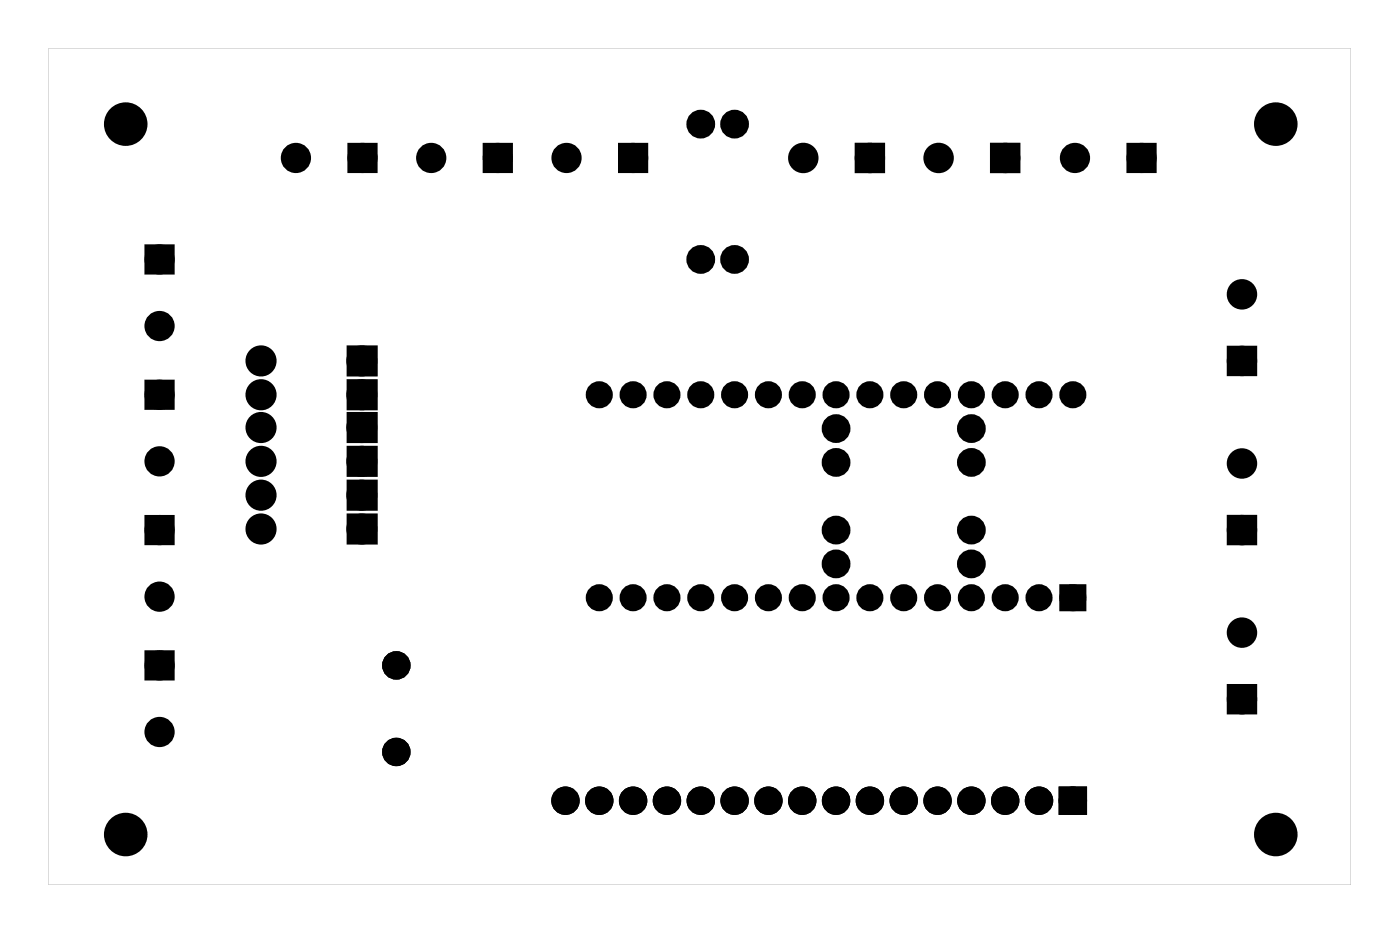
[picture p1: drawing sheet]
<svg xmlns="http://www.w3.org/2000/svg" width="105mm" height="70mm" viewBox="0 0 105 70" stroke-linecap="round" stroke-linejoin="round" font-family="sans-serif">
<g fill="#000">
<path d="M11.2 18.7h1.5v1.5h-1.5zM26.5 11.1h1.5v1.5h-1.5zM36.6 11.1h1.5v1.5h-1.5zM46.8 11.1h1.5v1.5h-1.5zM64.6 11.1h1.5v1.5h-1.5zM74.7 11.1h1.5v1.5h-1.5zM85 11.1h1.5v1.5h-1.5zM11.2 39h1.5v1.6h-1.5zM11.2 28.9h1.5v1.5h-1.5zM26.4 38.9h1.6v1.6h-1.6zM26.4 26.3h1.6v1.6h-1.6zM26.4 28.9h1.6v1.5h-1.6z"/>
<path d="M26.4 31.3h1.6v1.6h-1.6zM26.4 33.9h1.6v1.5h-1.6zM26.4 36.4h1.6v1.6h-1.6zM92.5 26.3h1.5v1.6h-1.5zM11.2 49.2h1.5v1.5h-1.5zM79.9 44.2h1.3v1.4h-1.3zM92.5 51.7h1.5v1.6h-1.5zM92.5 39h1.5v1.6h-1.5z"/>
<path d="M3.6 3.6v62.8h97.8v-62.8zM3.6 3.6h97.8v62.8h-97.8z"/>
<path d="M79.6 59.2v1.9h1.9v-1.9zM80.1 60.1a.51 .51 0 0 1 1 0 .51 .51 0 0 1-1 0z"/>
<path d="M79.6 59.2v1.9h1.9v-1.9zM80.1 60.1a.51 .51 0 0 1 1 0 .51 .51 0 0 1-1 0z"/>
</g>
<g fill="#000">
<circle cx="9.4" cy="9.3" r="1.25"/>
<circle cx="12" cy="19.5" r=".75"/>
<circle cx="22.2" cy="11.9" r=".75"/>
<circle cx="27.2" cy="11.9" r=".75"/>
<circle cx="32.4" cy="11.9" r=".75"/>
<circle cx="37.4" cy="11.9" r=".75"/>
<circle cx="42.5" cy="11.9" r=".75"/>
<circle cx="47.5" cy="11.9" r=".75"/>
<circle cx="52.6" cy="9.3" r=".7"/>
<circle cx="52.6" cy="19.5" r=".7"/>
<circle cx="55.2" cy="9.3" r=".7"/>
<circle cx="55.2" cy="19.5" r=".7"/>
<circle cx="60.3" cy="11.9" r=".76"/>
<circle cx="65.3" cy="11.9" r=".76"/>
<circle cx="70.5" cy="11.9" r=".76"/>
<circle cx="75.5" cy="11.9" r=".76"/>
<circle cx="80.7" cy="11.9" r=".75"/>
<circle cx="85.7" cy="11.9" r=".75"/>
<circle cx="95.8" cy="9.3" r="1.25"/>
<circle cx="12" cy="39.8" r=".75"/>
<circle cx="12" cy="24.5" r=".75"/>
<circle cx="12" cy="34.6" r=".75"/>
<circle cx="12" cy="29.6" r=".75"/>
<circle cx="19.6" cy="27.1" r=".79"/>
<circle cx="19.6" cy="39.7" r=".79"/>
<circle cx="19.6" cy="32.1" r=".79"/>
<circle cx="19.6" cy="37.2" r=".79"/>
<circle cx="19.6" cy="29.6" r=".79"/>
<circle cx="19.6" cy="34.6" r=".79"/>
<circle cx="27.2" cy="27.1" r=".79"/>
<circle cx="27.2" cy="32.1" r=".79"/>
<circle cx="27.2" cy="39.7" r=".79"/>
<circle cx="27.2" cy="37.2" r=".79"/>
<circle cx="27.2" cy="29.6" r=".79"/>
<circle cx="27.2" cy="34.6" r=".79"/>
<circle cx="45" cy="29.6" r=".67"/>
<circle cx="47.5" cy="29.6" r=".67"/>
<circle cx="50.1" cy="29.6" r=".67"/>
<circle cx="52.6" cy="29.6" r=".67"/>
<circle cx="55.2" cy="29.6" r=".67"/>
<circle cx="57.7" cy="29.6" r=".67"/>
<circle cx="60.2" cy="29.6" r=".67"/>
<circle cx="62.8" cy="29.6" r=".67"/>
<circle cx="62.8" cy="34.7" r=".7"/>
<circle cx="62.8" cy="39.8" r=".7"/>
<circle cx="62.8" cy="32.2" r=".7"/>
<circle cx="65.3" cy="29.6" r=".67"/>
<circle cx="67.9" cy="29.6" r=".67"/>
<circle cx="70.4" cy="29.6" r=".67"/>
<circle cx="72.9" cy="29.6" r=".67"/>
<circle cx="72.9" cy="34.7" r=".7"/>
<circle cx="72.9" cy="39.8" r=".7"/>
<circle cx="72.9" cy="32.2" r=".7"/>
<circle cx="75.5" cy="29.6" r=".67"/>
<circle cx="78" cy="29.6" r=".67"/>
<circle cx="80.6" cy="29.6" r=".67"/>
<circle cx="93.3" cy="27.1" r=".76"/>
<circle cx="93.3" cy="39.8" r=".76"/>
<circle cx="93.3" cy="22.1" r=".76"/>
<circle cx="93.3" cy="34.8" r=".76"/>
<circle cx="12" cy="50" r=".75"/>
<circle cx="12" cy="44.8" r=".75"/>
<circle cx="12" cy="55" r=".75"/>
<circle cx="29.8" cy="50" r=".69"/>
<circle cx="29.8" cy="56.5" r=".69"/>
<circle cx="45" cy="44.9" r=".67"/>
<circle cx="47.5" cy="44.9" r=".67"/>
<circle cx="50.1" cy="44.9" r=".67"/>
<circle cx="52.6" cy="44.9" r=".67"/>
<circle cx="55.2" cy="44.9" r=".67"/>
<circle cx="57.7" cy="44.9" r=".67"/>
<circle cx="60.2" cy="44.9" r=".67"/>
<circle cx="62.8" cy="44.9" r=".67"/>
<circle cx="62.8" cy="42.3" r=".7"/>
<circle cx="65.3" cy="44.9" r=".67"/>
<circle cx="67.9" cy="44.9" r=".67"/>
<circle cx="70.4" cy="44.9" r=".67"/>
<circle cx="72.9" cy="44.9" r=".67"/>
<circle cx="72.9" cy="42.3" r=".7"/>
<circle cx="75.5" cy="44.9" r=".67"/>
<circle cx="78" cy="44.9" r=".67"/>
<circle cx="80.6" cy="44.9" r=".67"/>
<circle cx="93.3" cy="52.5" r=".76"/>
<circle cx="93.3" cy="47.5" r=".76"/>
<circle cx="9.4" cy="62.7" r="1.25"/>
<circle cx="42.5" cy="60.1" r=".72"/>
<circle cx="45" cy="60.1" r=".72"/>
<circle cx="47.5" cy="60.1" r=".72"/>
<circle cx="50.1" cy="60.1" r=".72"/>
<circle cx="52.6" cy="60.1" r=".72"/>
<circle cx="55.2" cy="60.1" r=".72"/>
<circle cx="57.7" cy="60.1" r=".72"/>
<circle cx="60.2" cy="60.1" r=".72"/>
<circle cx="62.8" cy="60.1" r=".72"/>
<circle cx="65.3" cy="60.1" r=".72"/>
<circle cx="67.9" cy="60.1" r=".72"/>
<circle cx="70.4" cy="60.1" r=".72"/>
<circle cx="72.9" cy="60.1" r=".72"/>
<circle cx="75.5" cy="60.1" r=".72"/>
<circle cx="78" cy="60.1" r=".72"/>
<circle cx="80.6" cy="60.1" r=".72"/>
<circle cx="95.8" cy="62.7" r="1.25"/>
</g>
<g fill="none" stroke="#000" stroke-width=".76" stroke-linecap="butt">
<path d="M11.2 18.7h1.5v1.5h-1.5zM26.5 11.1h1.5v1.5h-1.5zM36.6 11.1h1.5v1.5h-1.5zM46.8 11.1h1.5v1.5h-1.5zM64.6 11.1h1.5v1.5h-1.5zM74.7 11.1h1.5v1.5h-1.5zM85 11.1h1.5v1.5h-1.5zM11.2 39h1.5v1.6h-1.5zM11.2 28.9h1.5v1.5h-1.5zM26.4 38.9h1.6v1.6h-1.6zM26.4 26.3h1.6v1.6h-1.6zM26.4 28.9h1.6v1.5h-1.6z"/>
<path d="M26.4 31.3h1.6v1.6h-1.6zM26.4 33.9h1.6v1.5h-1.6zM26.4 36.4h1.6v1.6h-1.6zM92.5 39h1.5v1.6h-1.5zM92.5 26.3h1.5v1.6h-1.5zM11.2 49.2h1.5v1.5h-1.5zM92.5 51.7h1.5v1.6h-1.5z"/>
<circle cx="9.4" cy="9.3" r="1.25"/>
<circle cx="12" cy="19.5" r=".75"/>
<circle cx="22.2" cy="11.9" r=".75"/>
<circle cx="27.2" cy="11.9" r=".75"/>
<circle cx="32.4" cy="11.9" r=".75"/>
<circle cx="37.4" cy="11.9" r=".75"/>
<circle cx="42.5" cy="11.9" r=".75"/>
<circle cx="47.5" cy="11.9" r=".75"/>
<circle cx="52.6" cy="19.5" r=".7"/>
<circle cx="52.6" cy="9.3" r=".7"/>
<circle cx="55.2" cy="19.5" r=".7"/>
<circle cx="55.2" cy="9.3" r=".7"/>
<circle cx="60.3" cy="11.9" r=".76"/>
<circle cx="65.3" cy="11.9" r=".76"/>
<circle cx="70.5" cy="11.9" r=".76"/>
<circle cx="75.5" cy="11.9" r=".76"/>
<circle cx="80.7" cy="11.9" r=".75"/>
<circle cx="85.7" cy="11.9" r=".75"/>
<circle cx="95.8" cy="9.3" r="1.25"/>
<circle cx="12" cy="29.6" r=".75"/>
<circle cx="12" cy="39.8" r=".75"/>
<circle cx="12" cy="24.5" r=".75"/>
<circle cx="12" cy="34.6" r=".75"/>
<circle cx="19.6" cy="39.7" r=".79"/>
<circle cx="19.6" cy="29.6" r=".79"/>
<circle cx="19.6" cy="27.1" r=".79"/>
<circle cx="19.6" cy="32.1" r=".79"/>
<circle cx="19.6" cy="34.6" r=".79"/>
<circle cx="19.6" cy="37.2" r=".79"/>
<circle cx="27.2" cy="39.7" r=".79"/>
<circle cx="27.2" cy="29.6" r=".79"/>
<circle cx="27.2" cy="27.1" r=".79"/>
<circle cx="27.2" cy="32.1" r=".79"/>
<circle cx="27.2" cy="34.6" r=".79"/>
<circle cx="27.2" cy="37.2" r=".79"/>
<circle cx="62.8" cy="39.8" r=".7"/>
<circle cx="62.8" cy="34.7" r=".7"/>
<circle cx="62.8" cy="32.2" r=".7"/>
<circle cx="72.9" cy="39.8" r=".7"/>
<circle cx="72.9" cy="32.2" r=".7"/>
<circle cx="72.9" cy="34.7" r=".7"/>
<circle cx="93.3" cy="39.8" r=".76"/>
<circle cx="93.3" cy="27.1" r=".76"/>
<circle cx="93.3" cy="34.8" r=".76"/>
<circle cx="93.3" cy="22.1" r=".76"/>
<circle cx="12" cy="50" r=".75"/>
<circle cx="12" cy="44.8" r=".75"/>
<circle cx="12" cy="55" r=".75"/>
<circle cx="62.8" cy="42.3" r=".7"/>
<circle cx="72.9" cy="42.3" r=".7"/>
<circle cx="93.3" cy="52.5" r=".76"/>
<circle cx="93.3" cy="47.5" r=".76"/>
<circle cx="9.4" cy="62.7" r="1.25"/>
<circle cx="95.8" cy="62.7" r="1.25"/>
</g>
<g fill="none" stroke="#000" stroke-width=".74" stroke-linecap="butt">
<circle cx="29.8" cy="56.5" r=".69"/>
<circle cx="29.8" cy="50" r=".69"/>
</g>
<g fill="none" stroke="#000" stroke-width=".69" stroke-linecap="butt">
<path d="M79.9 44.2h1.3v1.4h-1.3z"/>
<circle cx="45" cy="29.6" r=".67"/>
<circle cx="47.5" cy="29.6" r=".67"/>
<circle cx="50.1" cy="29.6" r=".67"/>
<circle cx="52.6" cy="29.6" r=".67"/>
<circle cx="55.2" cy="29.6" r=".67"/>
<circle cx="57.7" cy="29.6" r=".67"/>
<circle cx="60.2" cy="29.6" r=".67"/>
<circle cx="62.8" cy="29.6" r=".67"/>
<circle cx="65.3" cy="29.6" r=".67"/>
<circle cx="67.9" cy="29.6" r=".67"/>
<circle cx="70.4" cy="29.6" r=".67"/>
<circle cx="72.9" cy="29.6" r=".67"/>
<circle cx="75.5" cy="29.6" r=".67"/>
<circle cx="78" cy="29.6" r=".67"/>
<circle cx="80.6" cy="29.6" r=".67"/>
<circle cx="45" cy="44.9" r=".67"/>
<circle cx="47.5" cy="44.9" r=".67"/>
<circle cx="50.1" cy="44.9" r=".67"/>
<circle cx="52.6" cy="44.9" r=".67"/>
<circle cx="55.2" cy="44.9" r=".67"/>
<circle cx="57.7" cy="44.9" r=".67"/>
<circle cx="60.2" cy="44.9" r=".67"/>
<circle cx="62.8" cy="44.9" r=".67"/>
<circle cx="65.3" cy="44.9" r=".67"/>
<circle cx="67.9" cy="44.9" r=".67"/>
<circle cx="70.4" cy="44.9" r=".67"/>
<circle cx="72.9" cy="44.9" r=".67"/>
<circle cx="75.5" cy="44.9" r=".67"/>
<circle cx="78" cy="44.9" r=".67"/>
<circle cx="80.6" cy="44.9" r=".67"/>
<circle cx="42.5" cy="60.1" r=".72"/>
<circle cx="45" cy="60.1" r=".72"/>
<circle cx="47.5" cy="60.1" r=".72"/>
<circle cx="50.1" cy="60.1" r=".72"/>
<circle cx="52.6" cy="60.1" r=".72"/>
<circle cx="55.2" cy="60.1" r=".72"/>
<circle cx="57.7" cy="60.1" r=".72"/>
<circle cx="60.2" cy="60.1" r=".72"/>
<circle cx="62.8" cy="60.1" r=".72"/>
<circle cx="65.3" cy="60.1" r=".72"/>
<circle cx="67.9" cy="60.1" r=".72"/>
<circle cx="70.4" cy="60.1" r=".72"/>
<circle cx="72.9" cy="60.1" r=".72"/>
<circle cx="75.5" cy="60.1" r=".72"/>
<circle cx="78" cy="60.1" r=".72"/>
<circle cx="80.6" cy="60.1" r=".72"/>
</g>
<g fill="none" stroke="#000" stroke-width=".25">
<path d="M79.6 59.2h1.9v1.9h-1.9z"/>
<circle cx="80.6" cy="60.1" r=".51"/>
</g>
</svg>
